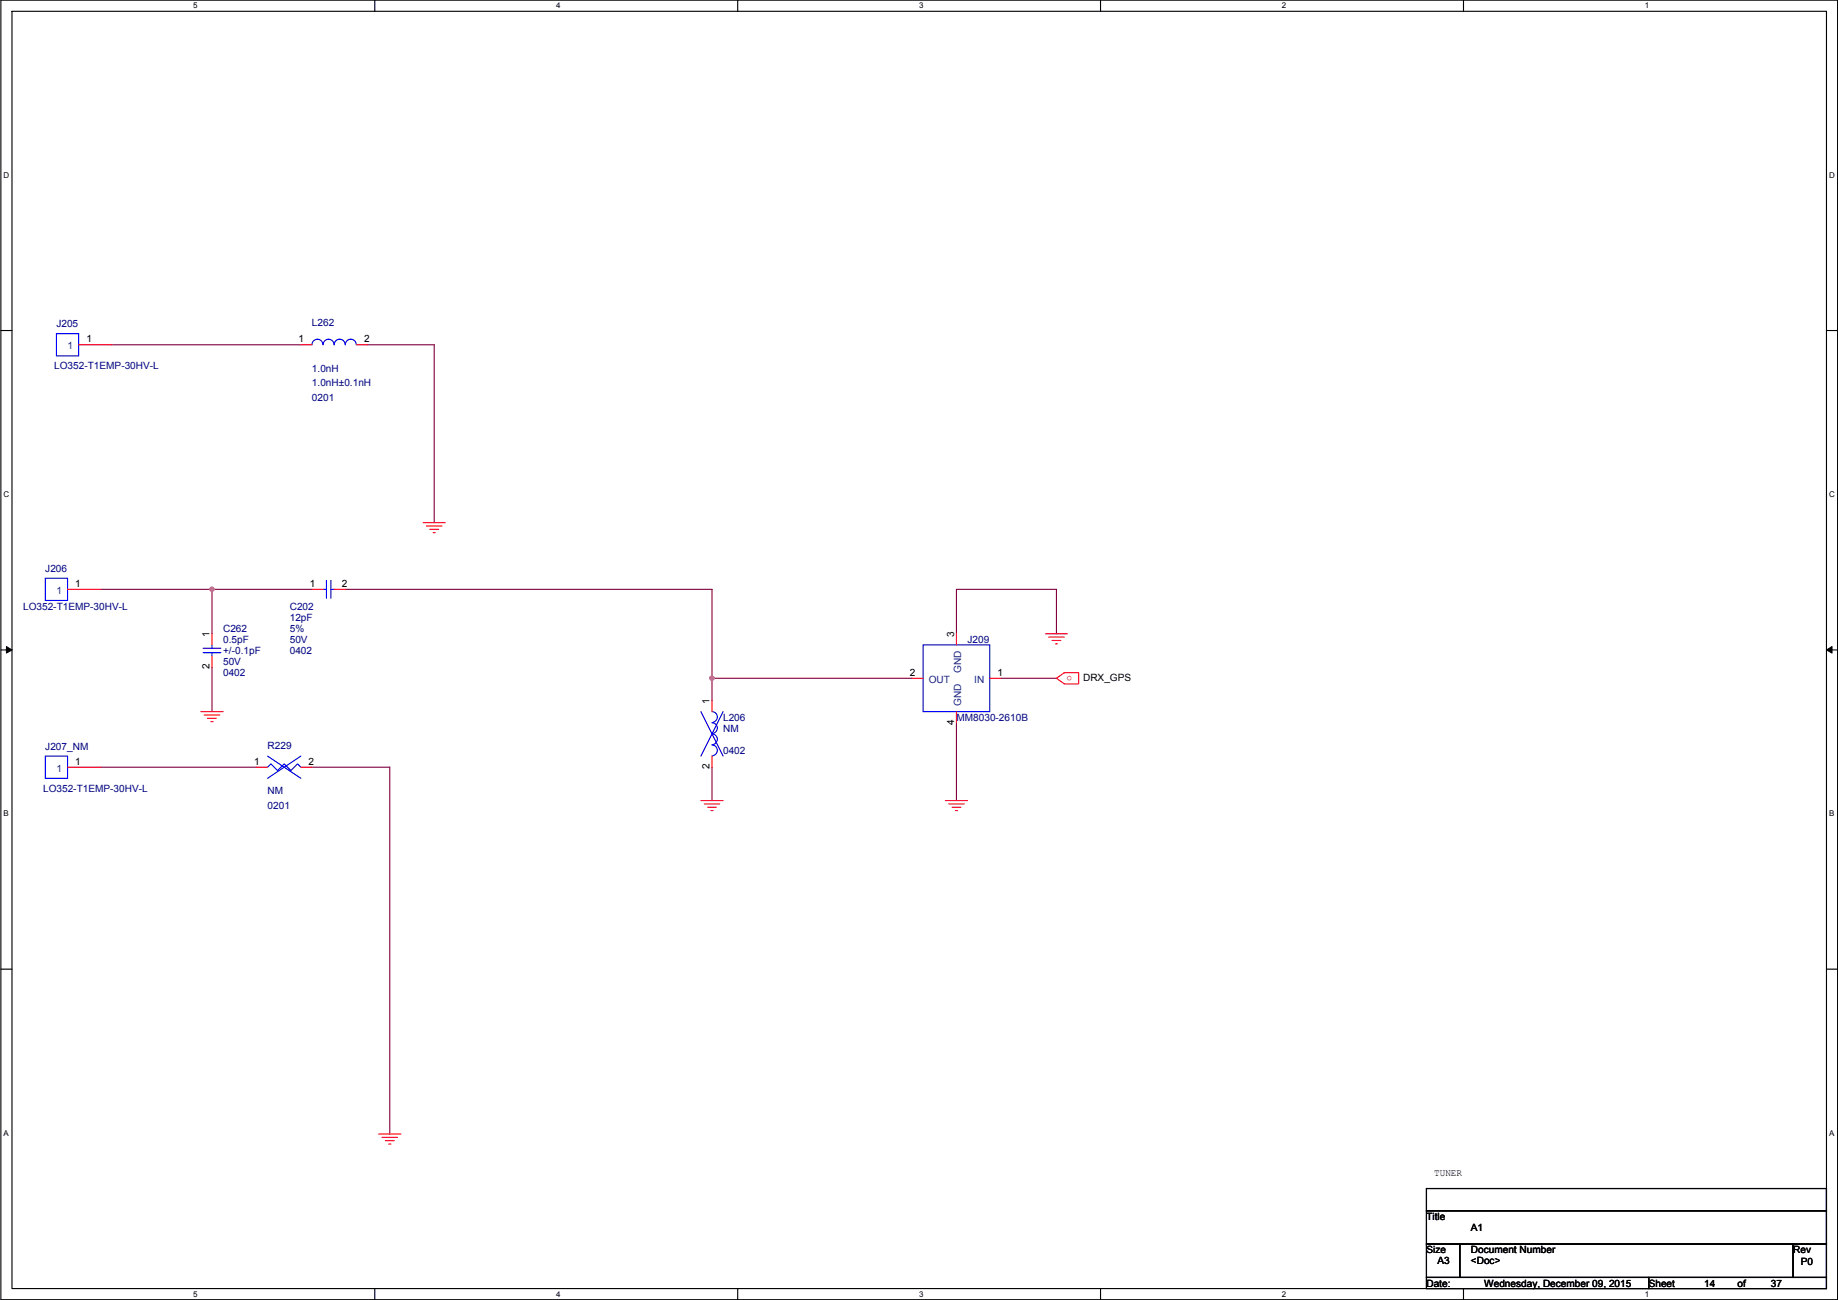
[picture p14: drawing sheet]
<svg xmlns="http://www.w3.org/2000/svg" width="420mm" height="297mm" viewBox="0 0 420 297" stroke-linecap="round" stroke-linejoin="round" font-family="sans-serif">
<defs><g id="words">
<g font-size="2.3" fill="#000080">
<text x="12.9" y="74.8">J205</text>
<text x="71.3" y="74.5">L262</text>
<text x="12.4" y="84.4">LO352-T1EMP-30HV-L</text>
<text x="71.3" y="84.9">1.0nH</text>
<text x="71.3" y="88.2">1.0nH±0.1nH</text>
<text x="71.3" y="91.5">0201</text>
<text x="10.4" y="130.6">J206</text>
<text x="5.3" y="139.3">LO352-T1EMP-30HV-L</text>
<text x="66.2" y="139.3">C202</text>
<text x="66.2" y="141.8">12pF</text>
<text x="51" y="144.4">C262</text>
<text x="51" y="146.9">0.5pF</text>
<text x="51" y="149.4">+/-0.1pF</text>
<text x="66.2" y="149.4">0402</text>
<text x="66.2" y="146.9">50V</text>
<text x="66.2" y="144.4">5%</text>
<text x="221.2" y="146.9">J209</text>
<text x="51" y="154.5">0402</text>
<text x="51" y="152">50V</text>
<text x="165.3" y="164.7">L206</text>
<text x="165.3" y="167.2">NM</text>
<text x="218.6" y="164.7">MM8030-2610B</text>
<text x="10.4" y="171.3">J207_NM</text>
<text x="61.2" y="171">R229</text>
<text x="165.3" y="172.3">0402</text>
<text x="9.9" y="180.9">LO352-T1EMP-30HV-L</text>
<text x="61.2" y="181.4">NM</text>
<text x="61.2" y="184.7">0201</text>
</g>
<g font-size="2.3" fill="#004080">
<text x="15.4" y="79.8">1</text>
<text x="12.9" y="135.7">1</text>
<text x="219.7" y="153.7" transform="rotate(-90 219.7 153.7)">GND</text>
<text x="212.3" y="156">OUT</text>
<text x="219.7" y="161.3" transform="rotate(-90 219.7 161.3)">GND</text>
<text x="222.7" y="156">IN</text>
<text x="12.9" y="176.4">1</text>
</g>
<g font-size="2.3">
<text x="19.8" y="78.2">1</text>
<text x="68.3" y="78.2">1</text>
<text x="83.3" y="78.2">2</text>
<text x="17.2" y="134.1">1</text>
<text x="70.8" y="134.1">1</text>
<text x="78.2" y="134.1">2</text>
<text x="47.9" y="145.6" transform="rotate(-90 47.9 145.6)">1</text>
<text x="218.1" y="145.6" transform="rotate(-90 218.1 145.6)">3</text>
<text x="47.9" y="153" transform="rotate(-90 47.9 153)">2</text>
<text x="208" y="154.4">2</text>
<text x="228" y="154.4">1</text>
<text x="247.6" y="155.5">DRX_GPS</text>
<text x="162.2" y="160.8" transform="rotate(-90 162.2 160.8)">1</text>
<text x="218.1" y="165.7" transform="rotate(-90 218.1 165.7)">4</text>
<text x="17.2" y="174.8">1</text>
<text x="58.1" y="174.8">1</text>
<text x="70.6" y="174.8">2</text>
<text x="162.2" y="175.8" transform="rotate(-90 162.2 175.8)">2</text>
<text x="327.9" y="268.6">TUNER</text>
<text x="326.1" y="278.7">Title</text>
<text x="336.2" y="281.3">A1</text>
<text x="326.1" y="286.3">Size</text>
<text x="336.2" y="286.3">Document Number</text>
<text x="409.9" y="286.3">Rev</text>
<text x="326.1" y="294">Date:</text>
<text x="328.6" y="288.9">A3</text>
<text x="336.2" y="288.9">&lt;Doc&gt;</text>
<text x="339.3" y="294">Wednesday, December 09, 2015</text>
<text x="376.9" y="294">Sheet</text>
<text x="389.6" y="294">14</text>
<text x="397.2" y="294">of</text>
<text x="404.8" y="294">37</text>
<text x="411.7" y="289.1">P0</text>
</g>
<text font-size="2.3" fill="#f00" x="245.1" y="154.3" transform="rotate(180 245.1 154.3)">o</text>
<g font-size="1.8">
<text x="44.2" y="1.9">5</text>
<text x="127.1" y="1.9">4</text>
<text x="210.1" y="1.9">3</text>
<text x="293" y="1.9">2</text>
<text x="376" y="1.9">1</text>
<text x=".8" y="40.6">D</text>
<text x="418.2" y="40.6">D</text>
<text x=".8" y="113.6">C</text>
<text x="418.2" y="113.6">C</text>
<text x=".8" y="186.6">B</text>
<text x="418.2" y="186.6">B</text>
<text x=".8" y="259.5">A</text>
<text x="418.2" y="259.5">A</text>
<text x="44.2" y="296.3">5</text>
<text x="127.1" y="296.3">4</text>
<text x="210.1" y="296.3">3</text>
<text x="293" y="296.3">2</text>
<text x="376" y="296.3">1</text>
</g>
</g></defs>
<path d="M.2 0h419.9v297h-419.9zM2.7 2.6h414.8v291.8h-414.8z" fill="none" stroke="#000" stroke-width=".25"/>
<g fill="#fff">
<path d="M44.2 .3h1v2h-1z"/>
<path d="M44.2 294.7h1v2h-1z"/>
</g>
<path d="M85.7 0v2.6M85.7 294.4v2.6" fill="none" stroke="#000" stroke-width=".25"/>
<g fill="#fff">
<path d="M127.1 .3h1v2h-1z"/>
<path d="M127.1 294.7h1v2h-1z"/>
</g>
<path d="M168.6 0v2.6M168.6 294.4v2.6" fill="none" stroke="#000" stroke-width=".25"/>
<g fill="#fff">
<path d="M210.1 .3h1v2h-1z"/>
<path d="M210.1 294.7h1v2h-1z"/>
</g>
<path d="M251.6 0v2.6M251.6 294.4v2.6" fill="none" stroke="#000" stroke-width=".25"/>
<g fill="#fff">
<path d="M293 .3h1v2h-1z"/>
<path d="M293 294.7h1v2h-1z"/>
</g>
<path d="M334.5 0v2.6M334.5 294.4v2.6" fill="none" stroke="#000" stroke-width=".25"/>
<g fill="#fff">
<path d="M376 .3h1v2h-1z"/>
<path d="M376 294.7h1v2h-1z"/>
<path d="M.8 39h1.3v2h-1.3z"/>
<path d="M418.2 39h1.2v2h-1.2z"/>
<path d="M.8 112h1.3v2h-1.3z"/>
<path d="M418.2 112h1.2v2h-1.2z"/>
</g>
<path d="M.2 75.5h2.5M417.5 75.5h2.6" fill="none" stroke="#000" stroke-width=".25"/>
<g fill="#fff">
<path d="M.8 185h1.2v1.9h-1.2z"/>
<path d="M418.2 185h1.1v1.9h-1.1z"/>
</g>
<path d="M.2 148.5h2.5M417.5 148.5h2.6" fill="none" stroke="#000" stroke-width=".25"/>
<path d="M1.5 147.7l1.2 .8-1.2 .7zM417.5 148.5l1.3-.8v1.5z" fill="#000"/>
<path d="M1.5 147.7l1.2 .8-1.2 .7zM417.5 148.5l1.3-.8v1.5z" fill="none" stroke="#000" stroke-width=".23"/>
<g fill="#fff">
<path d="M.8 257.9h1.2v2h-1.2z"/>
<path d="M418.2 257.9h1.1v2h-1.1z"/>
</g>
<path d="M.2 221.4h2.5M417.5 221.4h2.6" fill="none" stroke="#000" stroke-width=".25"/>
<path d="M25.6 78.8h43.2M84 78.8h15.3v40.6M23.1 134.7h25.4M162.8 134.7v20.3M218.6 134.7v10.1M241.5 134.7v10.1M162.8 155h45.7M162.8 155v5.1M228.8 155h12.7M23.1 175.3h35.5M89.1 175.3v83.8M218.6 165.1v17.8" fill="none" stroke="#800040" stroke-width=".25"/>
<circle cx="162.7" cy="155" r=".49" fill="#f0f"/>
<circle cx="162.7" cy="155" r=".49" fill="none" stroke="#f0f" stroke-width=".25"/>
<path d="M71.3 134.7h-22.8v10.1M78.9 134.7h83.9M218.6 134.7h22.9M48.5 152.4v10.2" fill="none" stroke="#800040" stroke-width=".25"/>
<circle cx="48.4" cy="134.6" r=".49" fill="#f0f"/>
<circle cx="48.4" cy="134.6" r=".49" fill="none" stroke="#f0f" stroke-width=".25"/>
<path d="M71.3 175.3h17.8M162.8 175.3v7.6" fill="none" stroke="#800040" stroke-width=".25"/>
<g fill="none" stroke="#f00" stroke-width=".25">
<path d="M18 78.8h7.6M68.8 78.8h2.5M81.5 78.8h2.5M96.7 119.4h5.1M15.4 134.7h7.7M71.3 134.7h2.6M76.4 134.7h2.5M97.5 120.2h3.5M98.2 120.9h2.1M99 121.7h.5M48.5 144.8v2.6M48.5 149.9v2.5"/>
<path d="M208.5 155h2.5M218.6 144.8v2.6M226.3 155h2.5M239 144.8h5M239.7 145.6h3.6M240.5 146.3h2M241.2 147.1h.6M241.5 155l1.8-1.3h3.3v2.6h-3.3zM15.4 175.3h7.7M45.9 162.6h5.1M46.7 163.4h3.5M47.4 164.1h2.1"/>
<path d="M48.2 164.9h.5M58.6 175.3h2.6M68.8 175.3h2.5M162.8 160.1v2.5M162.8 172.8v2.5M218.6 162.6v2.5M160.2 182.9h5.1M161 183.7h3.5M161.7 184.4h2.1M162.5 185.2h.5M216.1 182.9h5.1M216.9 183.7h3.5"/>
<path d="M217.6 184.4h2.1M218.4 185.2h.5M86.6 259.1h5M87.3 259.9h3.6M88.1 260.6h2M88.8 261.4h.6"/>
</g>
<path d="M326.1 271.6h91.4v5h-91.4zM326.1 276.6h91.4v7.7h-91.4zM326.1 284.3h7.6v7.6h-7.6zM326.1 291.9h50.8v2.5h-50.8zM333.7 284.3h76.2v7.6h-76.2zM376.9 291.9h40.6v2.5h-40.6zM409.9 284.3h7.6v7.6h-7.6z" fill="none" stroke="#000" stroke-width=".25"/>
<g fill="none" stroke="#00f" stroke-width=".25">
<path d="M12.9 76.2h5.1v5.1h-5.1zM71.3 78.8a1.25 1.25 0 0 1 1.3-1.3 1.25 1.25 0 0 1 1.2 1.3 1.27 1.27 0 0 1 1.3-1.3 1.27 1.27 0 0 1 1.3 1.3M76.4 78.8a1.25 1.25 0 0 1 1.2-1.3 1.25 1.25 0 0 1 1.3 1.3 1.27 1.27 0 0 1 1.3-1.3 1.27 1.27 0 0 1 1.2 1.3M10.4 132.1h5v5.1h-5zM73.9 134.7h.7M74.6 132.6v4.1M75.6 132.6v4.1M75.6 134.7h.8M46.4 148.1h4.1M46.4 149.1h4.1M48.5 147.4v.7M48.5 149.1v.8"/>
<path d="M211 147.4h15.3v15.2h-15.3zM10.4 172.8h5v5h-5zM61.2 175.3l.7-.8 1.5 1.6 1.6-1.6 1.5 1.6 1.5-1.6 .8 .8M61.2 172.8l7.6 5M68.8 172.8l-7.6 5M160.2 162.6l5.1 10.2M162.8 162.6a1.25 1.25 0 0 1 1.2 1.3 1.25 1.25 0 0 1-1.2 1.2M162.8 165.1a1.25 1.25 0 0 1 1.2 1.3 1.25 1.25 0 0 1-1.2 1.2M162.8 167.7a1.25 1.25 0 0 1 1.2 1.2 1.25 1.25 0 0 1-1.2 1.3M162.8 170.2a1.25 1.25 0 0 1 1.2 1.3 1.25 1.25 0 0 1-1.2 1.2M165.3 162.6l-5.1 10.2"/>
</g>
<circle cx="162.7" cy="155" r=".49" fill="#f0f"/>
<circle cx="162.7" cy="155" r=".49" fill="none" stroke="#f0f" stroke-width=".25"/>
<circle cx="48.4" cy="134.6" r=".49" fill="#f0f"/>
<circle cx="48.4" cy="134.6" r=".49" fill="none" stroke="#f0f" stroke-width=".25"/>
<use href="#words"/>
</svg>
